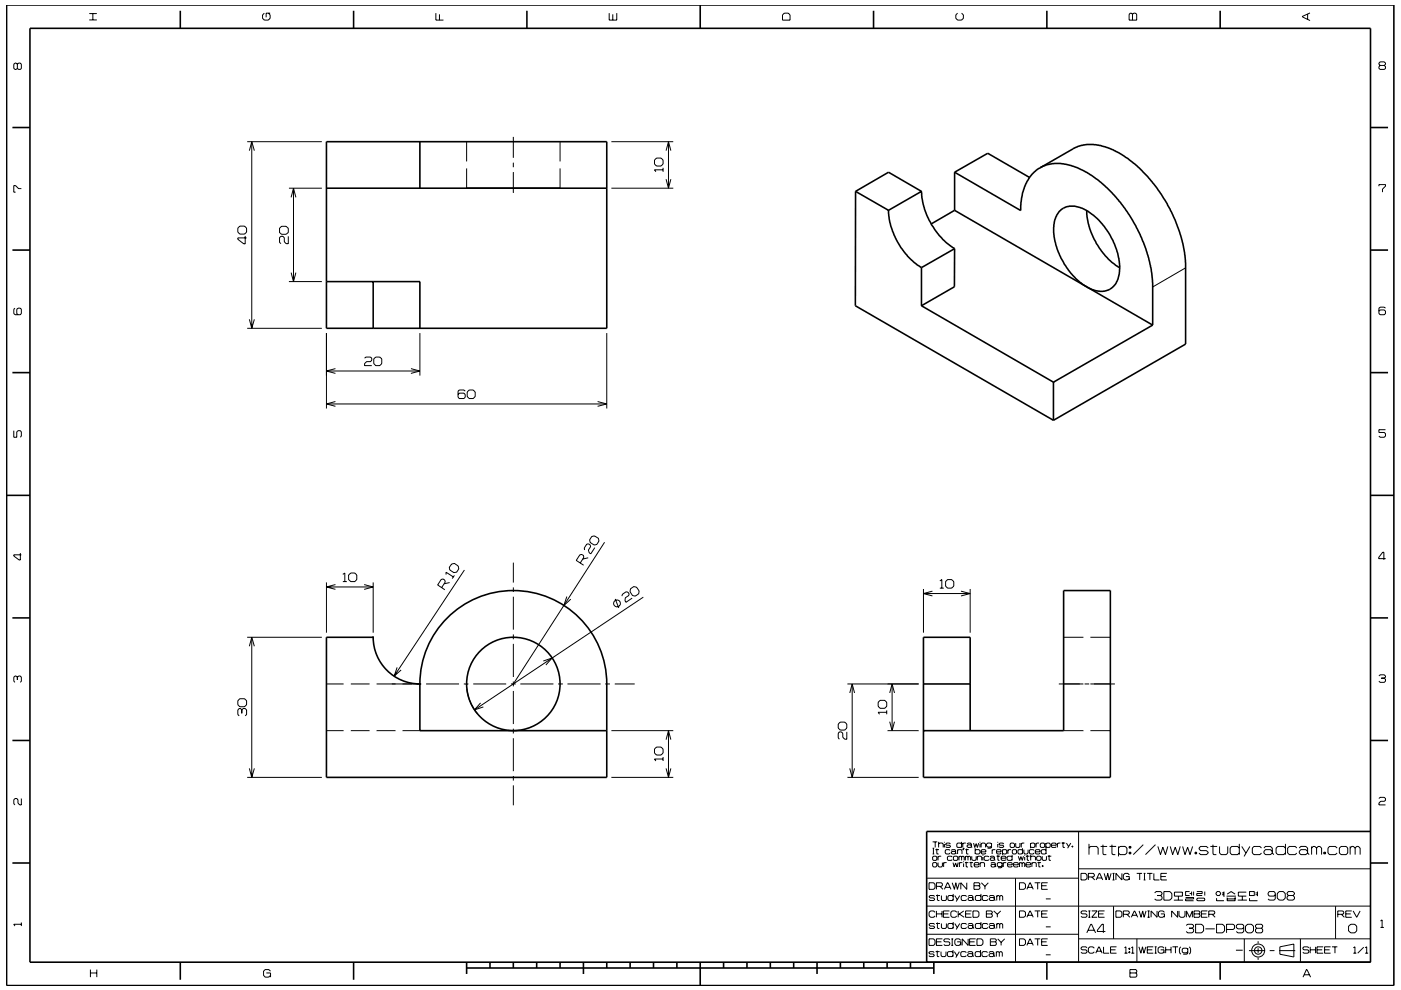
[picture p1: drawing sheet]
<svg xmlns="http://www.w3.org/2000/svg" width="297mm" height="210mm" viewBox="0 0 297 210" stroke-linecap="round" stroke-linejoin="round" font-family="sans-serif">
<g fill="none" stroke="#000" stroke-width=".21">
<path d="M3.7 13.6l-.3-.2h-.2l-.3 .2v.9l.3 .2 .5-.2M3.7 13.6l.2-.2h.4l.2 .2v.9l-.2 .2h-.4l-.2-.2M3.7 13.6v.9M18.9 4.2h1.6M18.9 2.9h1.6M19.7 2.9v1.3M56 2.8l-.3 .4v.7l.3 .4h.9l.4-.4v-.7l-.4-.4M57.3 2.8h-.9v.9M92.4 2.8v1.5h1.6M93.2 3v1.3M129.2 2.8v1.5h1.6v-1.5M129.9 3v1.3"/>
<path d="M166.3 2.8h.8l.4 .4v1.1h-1.6v-1.1zM203 2.8l-.4 .4v.7l.4 .4h.9l.4-.4v-.7l-.4-.4M239.6 2.8h.3l.2 .2 .3-.2h.3l.3 .2v1.3h-1.6v-1.3zM240.1 3v1.3M277.2 3v1.1M277.7 2.7l-1.6 .8v.1l1.6 .8M292.6 13.9l-.2-.3v-.2l.2-.3h.9l.2 .3v.2l-.2 .3M292.6 13.9l-.2 .2v.4l.2 .2h.9l.2-.2v-.4l-.2-.2M292.6 13.9h.9M52.4 30.1h15.8M52.9 32l.5-1.9 .5 1.9M53.4 30.1v39.5"/>
<path d="M61.3 39.9h6.9M62.2 39.9v19.8M98.9 30.1v4.1M98.9 35.7v4.2M108.8 29v4.5M108.8 34.5v1M108.8 36.5v4.4M118.7 30.1v4.1M118.7 35.7v4.2M129.6 39.9h13.1M129.6 30.1h13.1M139.2 33.5h1l.4 .4v.9l-.4 .4h-1l-.4-.4v-.9z"/>
<path d="M140.6 35.6v.8M140.6 36h-1.8l.3 .4M141.2 38l.5 1.9 .5-1.9M141.2 32l.5-1.9 .5 1.9M141.7 30.1v9.8M292.4 39.5v-.3h1.3v.3l-.6 .6v.7M4.5 40h-.6l-.6-.6h-.4v1.4h.4M50.8 48h1.1l.4 .4v.8l-.4 .5h-1.1l-.4-.5v-.8zM52 50v1.7h-.3l-1.3-.9v-.3h1.9M59.7 48h1l.4 .4v.9l-.4 .4h-1l-.4-.4v-.9zM61.1 50.1v1.6h-.4l-.4-.4v-.9l-.3-.3h-.4l-.3 .3v1l.3 .3M61.3 59.7h6.9"/>
<path d="M61.7 41.9l.5-2 .5 2M61.7 57.8l.5 1.9 .5-1.9M251.4 56.8l-7 4.1M3.2 65.4l-.3 .2v.9l.3 .3h1.1l.2-.3v-.9l-.2-.2h-.5l-.2 .2v.9l.2 .3M52.4 69.6h15.8M52.9 67.7l.5 1.9 .5-1.9M69.2 70.6v16M69.2 78.7h19.8M71.1 78.2l-1.9 .5 1.9 .5M77.3 76l.3-.3h1l.2 .3v.4l-.2 .3h-.9l-.4 .4v.5h1.5M79.2 76.1l.5-.4h.8l.4 .4v1l-.4 .5h-.8l-.5-.5zM87.1 78.2l1.9 .5-1.9 .5"/>
<path d="M89 70.6v9.1M128.6 70.6v16M293.7 65.4l-.2-.3h-.9l-.2 .3v1.1l.2 .3h.9l.2-.3v-.5l-.2-.3h-.9l-.2 .3M2.9 91.3v1.4h.7v-1.1l.2-.3h.5l.2 .3v.9l-.2 .2M69.2 85.7h59.4M71.1 85.2l-1.9 .5 1.9 .5M98.6 83l-.2-.3h-1l-.3 .3v1.2l.3 .3h1l.2-.3v-.5l-.2-.3h-1l-.3 .3M99.1 83.1l.4-.4h.8l.5 .4v1l-.5 .4h-.8l-.4-.4zM126.7 85.2l1.9 .5-1.9 .5M293.7 91.1h-1.3v.6h1.1l.2 .3v.5l-.2 .2h-.9l-.2-.2M4.3 117.3v1.5h-.2l-1.2-.9v-.2h1.6M95.8 119.6l.5-.1 .9 .6 .1 .5-.5 .8h-.6l-.8-.5-.2-.5z"/>
<path d="M108.8 119.3v4.3M123 119.4l.8-1.2-.1-.4-.4-.2-.4 .1-.7 1.2 1.5 1M124.7 118.3l-1.1 .3M125.5 113.8l.5-.1 .9 .5 .1 .6-.5 .7-.5 .1-.9-.5-.1-.6zM126.1 116.2l-.8 1.3-.4-.2-.1-.6 .4-.7-.1-.4-.3-.2h-.4l-.5 .8v.5M128.2 115l-19.4 30.1M293.8 118.5h-1.5v-.3l.9-1.1h.2v1.6M52.4 135.2h15.8M52.9 137.1l.5-1.9 .5 1.9M53.4 135.2v29.7M69.2 123.5v10.7M69.2 124.5h9.9"/>
<path d="M71.1 124l-1.9 .5 1.9 .5M72.7 121.8l.4-.3v1.9M72.7 123.4h.8M73.9 122l.5-.5h.8l.4 .5v.9l-.4 .5h-.8l-.5-.5zM77.2 124l1.9 .5-1.9 .5M79.1 123.5v10.7M93.6 124.6l.8-1.2-.1-.3-.3-.3-.4 .1-.8 1.2 1.5 1M94.6 121.9v-.5l1.5 1M95.3 123.6l-1.2 .2M96.3 122l-.4 .7M98.5 120.9l-14.9 22.5M108.8 124.6v1"/>
<path d="M108.8 126.6v7M108.8 134.6v1M108.8 136.6v7M120.2 126.5l-.7 1.9 1.5-1.3M130.4 127l.8 1.9M131.9 126.4v-.3l.9-.6 .3 .1 .3 .3-.1 .4-.7 .5-.1 .6 .2 .4 1.3-.9M133.7 124.9l.7-.5 .6 .1 .5 .8-.1 .6-.7 .5-.6-.1-.5-.8zM136.4 126.7l-35.8 23.9M195.8 124.9v9.3M195.8 125.9h9.9M197.7 125.4l-1.9 .5 1.9 .5M199.3 123.2l.4-.3v1.8"/>
<path d="M199.3 124.7h.8M200.5 123.4l.4-.5h.9l.4 .5v.9l-.4 .4h-.9l-.4-.4zM203.7 125.4l2 .5-2 .5M205.7 124.9v9.3M225.5 135.2h4.2M231.2 135.2h4.2M3.7 143.6l-.3-.2h-.2l-.3 .2v.9l.3 .2M3.7 143.6l.2-.2h.4l.2 .2v.9l-.2 .2M3.7 143.6v.6M50.8 148.2h1.1l.4 .4v.9l-.4 .4h-1.1l-.4-.4v-.9zM51.3 150.6l-.3-.3h-.3l-.3 .3v.9l.3 .3M51.3 150.6l.3-.3h.4l.3 .3v.9l-.3 .3"/>
<path d="M51.3 150.6v.7M69.2 155h3.7M69.2 145.1h3.7M74.4 155h4M74.4 145.1h4M79.8 155h4.1M79.8 145.1h9.5M84.2 141.6l-.6 1.8 1.4-1.3M85.3 155h3.7M90.3 145.1h7M98.3 145.1h1M99 146a10 10 0 0 0 2.2 5.3"/>
<path d="M100.3 145.1h7M101.9 149.1l-1.3 1.5 1.9-.7M108.3 145.1h1M108.8 155h.1M108.8 144.6v1M108.8 146.5v7.1M108.8 154.5v1.1M108.8 156.6v7M110.3 145.1h7M115.2 140.2l1.8-.6-1.3 1.5M118.3 145.1h1M120.3 145.1h7"/>
<path d="M128.3 145.1h1M129.6 155h13.1M130.3 145.1h4.3M138.8 158.9l.4-.4h1l.4 .4v.8l-.4 .4h-1l-.4-.4zM141.2 156.9l.5-1.9 .5 1.9M141.7 155v9.9M178.1 153.2h1l.4 .4v.8l-.4 .5h-1l-.4-.5v-.8zM179.5 155.2v1.6h-.4l-.4-.4v-.9l-.3-.3h-.4l-.3 .3v1l.3 .3M179.7 145.1h15.1M180.2 147l.5-1.9 .5 1.9M180.7 145.1v19.8M186.2 149l.4-.5h1l.4 .5v.8l-.4 .4h-1l-.4-.4z"/>
<path d="M188 151.1h-1.8l.3 .4M188 150.7v.8M188.2 155h6.6M188.6 153.1l.5 1.9 .5-1.9M188.6 147l.5-1.9 .6 1.9M189.1 145.1v9.9M224.5 145.1h5.2M225.5 155h4.2M230 145.1h.9M231.2 145.1h5.2M231.2 155h4.2M292.4 143.4l.2-.3h.9l.2 .3v.2l-.2 .2"/>
<path d="M292.9 143.8h.6M293.5 143.8l.2 .3v.4l-.2 .2h-.9l-.2-.2M4.5 169.4v1.3h-.3l-.4-.4v-.7l-.2-.2h-.4l-.3 .2v.9l.3 .2M52.4 164.9h15.8M52.9 163l.5 1.9 .5-1.9M108.8 164.6v1M108.8 166.6v4.2M129.6 164.9h13.1M140.6 161h-1.8l.3 .4M140.6 160.6v.8M141.2 163l.5 1.9 .5-1.9M179.7 164.9h15.1"/>
<path d="M180.2 163l.5 1.9 .5-1.9M197.7 178.6h1M197.7 179.9h.4M197.9 179.9v1.2M198.3 178.6v1.1M198.6 180v1.1h.4M199 179l.2-.2h.6l.2 .2v.7M199 178.6v1.1M200.2 178.6v.1M200.2 179v.7M201.5 179l-.2-.2h-.6l-.2 .3 .2 .2h.6l.2 .3-.2 .1h-.6l-.2-.1M203.9 179l-.2-.2h-.7l-.1 .2v.6l.1 .1h.7l.2-.1"/>
<path d="M203.9 178.6v1.1M204.1 178.8v.9M204.2 179.9h.2l-.2 .4zM204.3 179.9l-.1 .4M204.8 178.8h-.5l-.2 .2M204.9 180v1.1h.4M205 179l.2-.2h.6l.2 .2v.6M206 179.4l-.2-.2h-.6l-.2 .2 .2 .3h.6l.2-.1M206 179.6l.1 .1M206.4 178.8l.3 .9 .3-.8 .2 .8 .3-.9M206.8 179.9v1.2M207.8 178.6v.1"/>
<path d="M207.8 179v.7M208 179l.2-.2h.5l.3 .2v.7M208 178.8v.9M210.2 179l-.2-.2h-.6l-.2 .2v.4l.2 .3h.6l.2-.3M210.2 178.8v.9l-.2 .2h-.6M211.5 178.6v.1M211.5 179v.7M212.8 179l-.2-.2h-.6l-.2 .3 .2 .2h.6l.2 .3-.2 .1h-.6l-.2-.1M214.3 178.8h.6l.2 .2v.6l-.2 .1h-.6l-.1-.1v-.6zM215.3 178.8v.8l.2 .1h.6l.1-.1v-.8M216.5 178.8v.9M216.8 179.9v1.2"/>
<path d="M217.2 178.8h-.5l-.2 .2M218.5 179l.2-.2h.5l.2 .2v.6l-.2 .1h-.5l-.2-.1M218.5 178.8v1.1M219.7 178.8v.9M220.3 178.8h-.5l-.1 .2M220.6 179l.2-.2h.5l.2 .2v.6l-.2 .1h-.5l-.2-.1zM221.7 179l.3-.2h.5l.2 .2v.6l-.2 .1h-.5l-.3-.1M221.7 178.8v1.1M221.8 179.9v1.2M222.9 179.3h1l-.1-.5h-.7l-.2 .2v.6l.2 .1h.7l.1-.1M224.2 178.8v.9M224.8 178.8h-.4l-.2 .2"/>
<path d="M225.1 178.8h.7M225.4 178.6v1.1h.4M226.1 178.8l.5 .8M227 178.8l-.6 1.1M227.3 179.4h.2v.3h-.2zM227.4 179.4v.3M228.7 176.4v27.7M230.9 179.9l.3-.4h1.3l.3 .4v1.4M230.9 179v2.3M233.3 179.5h1.4M233.8 179.2v1.9l.2 .2h.6M235.2 179.5h1.4"/>
<path d="M235.8 179.2v1.9l.2 .2h.5M237.1 179.9l.4-.4h1l.4 .4v1l-.4 .4h-1l-.4-.4M237.1 179.5v2.1M239.4 179.5h.4v.4h-.4zM239.6 179.5v.4M242.4 179.2l-2.1 2.1M245 179.2l-2.1 2.1M245.5 179.5l.5 1.8 .5-1.6 .6 1.6 .5-1.8M248.1 179.5l.5 1.8 .6-1.6 .5 1.6 .5-1.8M250.7 179.5l.5 1.8 .6-1.6 .5 1.6 .6-1.8M256.2 179.9l-.4-.4h-1.2l-.4 .4 .4 .5h1.2l.4 .5-.4 .4h-1.2l-.4-.4M256.6 179.5h1.5"/>
<path d="M257.2 179.2v1.9l.1 .2h.6M258.6 179.5v1.4l.3 .4h1.1l.3-.4v-1.4M262.8 179.9l-.4-.4h-1.2l-.4 .4v1l.4 .4h1.2l.4-.4M262.8 179v2.3M263.3 179.5l.9 1.4M265 179.5l-1.2 2.1M267.5 179.9l-.4-.4h-1.2l-.4 .4v1l.4 .4h1.2l.4-.4M268 179.9l.3-.4h1.1l.3 .4v1M272.5 179.9l-.3-.4h-1.3l-.3 .4v1l.3 .4h1.3l.3-.4M272.5 179v2.3M274.9 179.9l-.3-.4h-1.2l-.4 .4v1l.4 .4h1.2l.3-.4M275.5 179.9l.3-.4h1.1l.3 .4v1"/>
<path d="M278.1 179.9l.3-.4h.4l.3 .4M278.1 179.5v1.8M279.1 179.9l.4-.4h.3l.4 .4v1.4M279.1 179.9v1.4M283.5 179.9l-.4-.4h-1.2l-.3 .4v1l.3 .4h1.2l.4-.4M284 179.9l.3-.4h1.1l.3 .4v1l-.3 .4h-1.1l-.3-.4zM286.3 179.9l.3-.4h.3l.4 .4M286.3 179.5v1.8M287.3 179.9l.4-.4h.3l.4 .4v1.4M287.3 179.9v1.4M292.4 169.4l.2-.3h.9l.2 .3v.3l-.2 .3h-.8l-.3 .3v.4h1.3M4.5 195.7v.7"/>
<path d="M4.5 196h-1.6l.3 .4M196.5 198.2h32.2M196.5 192.2h94.1M196.6 186.3h32.1M197 199.1h.9l.3 .4v.7l-.3 .3h-.9zM197 187.2h.9l.3 .4v.7l-.3 .3h-.9zM197.7 181.1h.4M197.7 181.8l.2-.2h.6l.1 .2v.5l-.1 .2h-.6l-.2-.2zM197.7 183.1l.2-.1h.6l.1 .1v.6l-.1 .2h-.6l-.2-.2zM198.2 190.2l-.2-.3h-.8l-.2 .3 .2 .3h.8l.2 .3-.2 .2h-.8l-.2-.2M198.2 196.1l-.2-.2h-.8l-.2 .2 .2 .3h.8l.2 .2-.2 .3h-.8l-.2-.2M198.2 193.5l-.2-.3h-.7l-.3 .3v.8l.3 .3h.7l.2-.3"/>
<path d="M198.3 180.2h.8M198.5 189.9h.8M198.5 195.9h.8M198.5 188h1.1l.2-.2v-.4l-.2-.2h-1.1v1.4M198.5 199.8h1.1M198.5 193.2v1.4M198.5 193.8h1.2M198.7 189.7v1.2l.5 .1M198.7 195.7v1.1l.5 .1M198.9 183v.7l.2 .2h.5l.2-.2v-.7M198.9 181.6v.9M199.3 188l.6 .6"/>
<path d="M199.6 181.6h-.5l-.2 .2M199.6 189.9v.9l.2 .2h.6l.3-.2v-.9M199.6 195.9v.8l.2 .2h.6l.3-.2v-.8M199.7 193.2v1.4M199.8 199.1h-1.3v1.4h1.3M200 193.8h1.1M200.1 183v.9M200.2 188.6l.7-1.4h.1l.6 1.4M200.4 188.2h1M200.7 183h-.5l-.1 .1M201.3 193.2h-1.3v1.4h1.3M201.4 199.3l-.2-.2h-.9l-.2 .5 .2 .2h.9l.2 .2v.3l-.2 .2h-.9l-.2-.2"/>
<path d="M201.4 180.4l-.1-.2h-.7l-.2 .2v.5l.2 .2h.7l.1-.2M201.7 180.4l.2-.2h.5l.2 .2v.5M201.7 199.1h.4M201.9 199.1v1.4M201.9 187.2l.5 1.4 .2-1.4 .4 1.4 .4-1.4M201.9 181.8l-.2-.2h-.7l-.1 .2v.5l.1 .2h.7l.2-.2M202.1 183l.2 .9 .3-.9 .3 .9 .3-.9M202.1 190.2l-.2-.3h-.7l-.2 .3v.6l.2 .2h.7l.2-.2M202.1 196.1l-.2-.2h-.7l-.2 .2v.6l.2 .2h.7l.2-.2M202.1 189.6v1.4M202.1 195.6v1.3M202.1 181.8l.2-.2h.6l.2 .2v.5l-.2 .2h-.6l-.2-.2z"/>
<path d="M202.4 189.9l.5 .9M202.4 195.9l.5 .8M202.6 180.8l-.2-.2h-.5l-.2 .2 .2 .3h.5l.2-.2M202.6 180.9l.2 .2M202.9 193.5l-.3-.3h-.7l-.3 .3v.8l.3 .3h.7l.3-.3M202.9 199.8h.8v.7M203 180.4l.2-.2h.6l.2 .2v.7M203 180.2v.9M203.2 193.2v1.4M203.3 181.8l.2-.2 .4 .2M203.3 181.6v.9M203.4 193.8l1 .8"/>
<path d="M203.4 183v.9M203.5 189.9l-.8 1.3M203.5 195.9l-.8 1.2M203.7 199.5l-.3-.4h-.7l-.3 .4v.7l.3 .3h.7l.3-.3M203.9 181.8v.7M203.9 181.8l.1-.2 .4 .2v.7M204 183h-.4l-.2 .1M204.3 182.7v.2M204.3 183.1v.8M204.3 193.2l-1.1 .8M204.6 183h.7M204.7 180.2h.7"/>
<path d="M204.7 181.6v.9M204.7 181.8l.1-.2 .4 .2M204.7 193.8h1.1M204.8 182.8v1l.4 .1M204.9 190.2l-.2-.3h-.7l-.2 .3v.6l.2 .2h.7l.2-.2M204.9 196.1l-.2-.2h-.7l-.2 .2v.6l.2 .2h.7l.2-.2M205 187.2v1.4l-1.3-1.4v1.4M205.2 190.2l.2-.3h.7l.2 .3v.6M205.2 196.1l.2-.2h.7l.2 .2v.6M205.2 181.8v.7M205.2 181.8l.2-.2 .4 .2v.7M205.3 199.1v1.4l-1.3-1.4v1.4"/>
<path d="M205.6 183h.7M205.6 199.8h1M205.9 182.8v1l.3 .1M206 193.2h-1.3v1.4h1.3M206 181.6v.7l.2 .2h.6l.2-.2v-.7M206.3 193.2h1l.3 .3v.8l-.3 .3h-1zM206.3 190.6l-.2-.2h-.7l-.2 .2 .2 .4h.7l.2-.2M206.3 196.5l-.2-.2h-.7l-.2 .2 .2 .4h.7l.2-.2M206.3 190.8l.2 .2M206.3 196.7l.2 .2M206.5 187.2h1.1l.2 .2-.2 .5 .2 .2v.3l-.2 .2h-1.1zM206.5 187.9h1.1"/>
<path d="M206.5 183.4h1.1l-.2-.4h-.7l-.2 .1v.6l.2 .2h.7l.2-.2M206.8 180.4l.1-.2h.7l.2 .2v.5l-.2 .2h-.7l-.1-.2M206.8 199.1h-1.2v1.4h1.2M207.1 199.1h1l.3 .4v.7l-.3 .3h-1zM207.2 181.8l.2-.2h.5l.2 .2v.7M207.2 181.6v.9M207.8 183.1l.2-.1h.6l.1 .1v.8M207.8 183v.9M208 190.2l-.2-.3h-.8l-.2 .3v.6l.2 .2h.8l.2-.2M208 196.1l-.2-.2h-.8l-.2 .2v.6l.2 .2h.8l.2-.2M208 189.6v1.4M208 195.6v1.3"/>
<path d="M208 180.7h1v-.3l-.2-.2h-.6l-.2 .2v.5l.2 .2h.6l.2-.2M208.1 187.2l.7 .8M208.4 181.3v.2M208.4 181.8v.7M208.8 188v.6M209.1 193.2h1.1l.2 .2-.2 .4 .2 .2v.3l-.2 .3h-1.1zM209.1 193.8h1.1M209.5 190.2l-.3-.3h-.7l-.2 .3v.6l.2 .2h.7l.3-.2M209.5 196.1l-.3-.2h-.7l-.2 .2v.6l.2 .2h.7l.3-.2M209.5 187.2l-.7 .8M209.7 181.8l-.2-.2h-.7l-.1 .2v.5l.1 .2h.7l.2-.2M209.7 190.2l.3-.3h.6l.2 .3v.6"/>
<path d="M209.7 196.1l.3-.2h.6l.2 .2v.6M209.9 181.8l.2-.2h.5l.3 .2v.5M210 199.1h1l.2 .2-.2 .5 .2 .2v.3l-.2 .2h-1zM210 199.8h1M210.1 183.1l.2-.1h.5l.2 .1v.6M210.4 180.2v.9M210.7 193.2l.8 .7M210.8 190.6l-.2-.2h-.6l-.3 .2v.2l.3 .2h.6l.2-.2M210.8 196.5l-.2-.2h-.6l-.3 .2v.2l.3 .2h.6l.2-.2M210.8 190.8l.2 .2M210.8 196.7l.2 .2M210.9 182.2l-.3-.3h-.5l-.2 .3 .2 .3h.5l.3-.2"/>
<path d="M210.9 182.3l.1 .2M211 183.5l-.2-.2h-.5l-.2 .2 .2 .4h.5l.2-.2M211 183.7l.2 .2M211 180.2h-.4l-.2 .2M211.3 181.6h.7M211.3 180.7h1l-.2-.5h-.6l-.2 .2v.5l.2 .2h.6l.2-.2M211.3 190.2l.2-.3 .5 .3M211.3 189.9v1.1M211.3 195.9v1M211.3 196.1l.2-.2 .5 .2M211.5 193.9v.7M211.5 199.1l.8 .8"/>
<path d="M211.6 181.4v1l.3 .1M212 190.2l.2-.3 .4 .3v.8M212 190.2v.8M212 196.1v.8M212 196.1l.2-.2 .4 .2v.8M212.2 193.2l-.7 .7M212.3 182h1v-.2l-.2-.2h-.6l-.2 .2v.5l.2 .2h.6l.2-.2M212.3 199.9v.6M212.5 183.1l-.2-.1h-.7l-.2 .1v.5l.2 .2h.7l.2-.2M212.5 183v.9l-.2 .2h-.7M212.6 180.4l.1-.2h.6l.1 .2v.5l-.1 .2h-.6l-.1-.2M212.6 180.2v1.1"/>
<path d="M212.7 183v.9M213 199.1l-.7 .8M213.4 183h-.5l-.2 .1M213.6 183.4h1l-.1-.4h-.7l-.2 .1v.6l.2 .2h.7l.1-.2M213.7 180.2v.9M214.4 180.2h-.5l-.2 .2M214.6 181.8l-.2-.2h-.7l-.2 .2v.5l.2 .2h.7l.2-.2M214.6 181.3v1.2M214.6 180.4l.2-.2h.5l.2 .2v.5l-.2 .2h-.5l-.2-.2zM214.9 183.4h1l-.2-.4h-.6l-.2 .1v.6l.2 .2h.6l.2-.2M215.3 186.3v17.8M215.9 181.6l.3 .9 .2-.8 .3 .8 .3-.9"/>
<path d="M216.2 183v.9M216.2 183.1l.2-.1 .3 .1M216.2 199.1h.9l.3 .4v.7l-.3 .3h-.9zM216.2 187.2h.9l.3 .4v.7l-.3 .3h-.9zM216.2 193.2h.9l.3 .3v.8l-.3 .3h-.9zM216.7 183.1l.2-.1 .4 .1v.8M216.7 183.1v.8M216.8 180.4l-.2-.2h-.6l-.2 .2v.5l.2 .2h.6l.2-.2M217.1 180.2v.7l.2 .2h.5l.2-.2v-.7M217.3 181.3v.2M217.3 181.8v.7M217.5 183.4h1l-.1-.4h-.7l-.2 .1v.6l.2 .2h.7l.1-.2"/>
<path d="M217.5 181.6h.8M217.7 194.6l.7-1.4 .7 1.4M217.7 188.6l.7-1.4 .7 1.4M217.8 181.4v1l.4 .1M217.9 194.1h1M217.9 188.2h1M218.5 181.8l.2-.2h.6l.2 .2v.7M218.5 181.3v1.2M218.8 183.1l.2-.1h.5l.2 .1v.8M218.8 183v.9M219.2 180.4l-.1-.2h-.7l-.2 .2v.5l.2 .2h.7l.1-.2M219.4 199.1h1.2"/>
<path d="M219.4 193.2h1.2M219.4 187.2h1.2M219.5 180.7h1l-.2-.5h-.6l-.2 .2v.5l.2 .2h.6l.2-.2M219.8 181.8l.2-.2h.5l.2 .2v.5l-.2 .2h-.5l-.2-.2zM220 183h.7M220 187.2v1.4M220 193.2v1.4M220 199.1v1.4M220.3 182.8v1l.3 .1M220.8 199.8h1.1M220.8 193.8h1.1M220.8 187.9h1.1"/>
<path d="M221 183.6h.1v.2h-.1zM221 181.6v.7l.1 .2h.6l.2-.2v-.7M221.1 183.6v.2M221.7 196.6h1.1M221.7 190.7h1.1M221.8 180.4l-.2-.2h-.6l-.2 .2v.5l.2 .2h.6l.2-.2M222.1 199.1h-1.3v1.4h1.3M222.1 187.2h-1.3v1.4h1.3M222.1 193.2h-1.3v1.4h1.3M222.1 181.6h.8M222.4 181.4v1l.4 .1M228.7 199.1h61.9"/>
<path d="M228.7 184.3h61.9M229.2 185.2h.9l.4 .4v.7l-.4 .3h-.9zM230.4 197.9l.9-1.9h.1l.9 1.9M230.5 193.4l-.2-.2h-.9l-.2 .2 .2 .4h.9l.2 .2v.3l-.2 .3h-.9l-.2-.3M230.7 197.3h1.3M230.8 186h1l.2-.2v-.3l-.2-.3h-1v1.4M230.8 193.2h.4M230.8 194.6h.4M231 193.2v1.4M231.5 186l.6 .6M231.5 193.2h1.1l-1.1 1.4h1.1M232.4 186.6l.6-1.4h.2l.6 1.4"/>
<path d="M232.6 186.2h1M232.9 193.8h1.1M234.1 185.2l.4 1.4 .4-1.4 .3 1.4 .4-1.4M234.2 193.2h-1.3v1.4h1.3M234.4 197.6h-1.7v-.3l.9-1.3h.3v1.9M235.9 185.2h.4M235.9 186.6h.4M236.1 185.2v1.4M236.1 192.2v6.9M236.6 193.2h1l.3 .3v.8l-.3 .3h-1zM237.9 185.2v1.4l-1.3-1.4v1.4M238.2 193.9h1l.2-.2v-.3l-.2-.2h-1v1.4"/>
<path d="M238.7 185.9h.7v.7M238.9 193.9l.7 .7M239.4 180.8h.4v.3h-.4zM239.4 185.6l-.3-.4h-.6l-.3 .4v.7l.3 .3h.6l.3-.3M239.6 180.8v.3M239.9 194.6l.6-1.4 .7 1.4M240.1 194.1h.9M241 185.2h1.1M241 199.1v5M241.5 193.2l.4 1.4 .4-1.4 .3 1.4 .4-1.4M241.6 185.2v1.4M242.5 185.2h.4"/>
<path d="M242.5 186.6h.4M242.7 185.2v1.4M243.2 185.2h1.1M243.3 193.2h.5M243.3 194.6h.5M243.5 193.2v1.4M243.8 185.2v1.4M244.6 185.2v1.4h1.2M244.8 189.4l.3-.3h1l.3 .3v.2l-.3 .3M245.3 193.2v1.4l-1.2-1.4v1.4M245.4 189.9h.7M246.1 189.9l.3 .3v.5l-.3 .2h-1l-.3-.2"/>
<path d="M246.1 193.8h.8v.8M246.1 185.9h1.1M246.8 189.1h1.2l.5 .4v1l-.5 .4h-1.2zM246.9 193.5l-.4-.3h-.6l-.3 .3v.8l.3 .3h.6l.4-.3M247.4 185.2h-1.3v1.4h1.3M248.9 190.9h1.9M249 189.2h1.7v.9h-1.7zM249.7 193.2v1.4l-1.3-1.4v1.4M249.8 190.1v.8M250 193.2v1.1l.3 .3h.6l.3-.3v-1.1M251.4 190.4h1.7v.3h-1.7v.3h1.7M251.5 196.3l.3-.3h1l.3 .3v.3l-.3 .3"/>
<path d="M251.5 194.6v-1.4l.7 1.4 .6-1.4v1.4M252.1 196.9h.7M252.2 189.1h-.8v.8h.8M252.2 189.5h.4M252.6 189.1v.8M252.8 196.9l.3 .2v.5l-.3 .3h-1l-.3-.3M253.1 189.1v.8M253.1 193.2h1.1l.2 .2-.2 .4 .2 .3v.2l-.2 .3h-1.1zM253.1 193.8h1.1M253.4 180.8h.3v.3h-.3zM253.5 196h1.3l.4 .5v.9l-.4 .5h-1.3zM253.5 180.8v.3"/>
<path d="M253.7 189.1h1.2v.4h-1.2v.4h1.2M253.7 190.7l.2-.2h1.4l.1 .4-.1 .1h-1.4zM254.7 193.8h1.1M255.4 189.1v.8M255.6 197h2M256 193.2h-1.3v1.4h1.3M256.3 193.9h1l.3-.2v-.3l-.3-.2h-1v1.4M257 193.9l.6 .7M257.9 196h1.3l.4 .5v.9l-.4 .5h-1.3zM257.9 190.5v.5h1.6M258.1 189.1h.4l.3 .3v.2l-.3 .3h-.4l-.3-.3zM259.1 189.4h.4"/>
<path d="M259.1 189.8h.4M259.5 189.1v1.1M260.1 197.1h1.4l.2-.2v-.6l-.2-.3h-1.4v1.9M260.1 190.1h1.9M260.2 190.7h1.7M260.2 190.4v.6h1.7v-.6M260.2 189.6l.8-.5 .9 .5M262.4 190.9h2M263.4 190.1v.8M263.7 196.7l-.3 .3h-1l-.3-.3v-.4l.3-.3h1l.3 .3v1.3l-.3 .3h-1l-.3-.3M263.8 199.1v5M264.1 196.5l.4-.5h.8l.5 .5v.9l-.5 .5h-.8l-.4-.5z"/>
<path d="M264.2 189.2h-1.6v.9h1.6M264.9 189.1h1v.8h-1zM264.9 190.5v.5h1.7M266.2 189.4h.4M266.2 189.8h.4M266.4 196.9l-.2-.3v-.3l.2-.3h1.1l.2 .3v.3l-.2 .3M266.4 196.9h1.1M266.4 196.9l-.2 .2v.5l.2 .3h1.1l.2-.3v-.5l-.2-.2M266.6 189.1v1M266.7 199.6v.5M269.7 180.6l-.3-.4h-1.1l-.3 .4v.3l.3 .4h1.1l.3-.4M269.7 180.9l.4 .4"/>
<path d="M270.4 189.8l-.3 .3h-1l-.2-.3v-.4l.2-.3h1l.3 .3v1.3l-.3 .2h-1l-.2-.2M270.8 189.5l.4-.4h.9l.4 .4v1l-.4 .4h-.9l-.4-.4zM273.2 189.9h.9M273.2 189.9l-.3-.3v-.2l.3-.3h.9l.3 .3v.2l-.3 .3M273.2 189.9l-.3 .3v.5l.3 .2h.9l.3-.2v-.5l-.3-.3M275.7 199.1v5M277.2 180.6l-.3-.4h-1.1l-.3 .4v.3l.3 .4h1.1l.3-.4M277.2 180.9l.4 .4M280.7 180.8h.3v.3h-.3zM280.9 180.8v.3M283.2 192.2v6.9M283.6 193.9h1.1l.2-.2v-.3l-.2-.2h-1.1v1.4"/>
<path d="M284.4 193.9l.6 .7M285.3 193.8h1.1M285.9 196.5l.5-.5h.8l.5 .5v.9l-.5 .5h-.8l-.5-.5zM286.6 193.2h-1.3v1.4h1.3M286.9 193.2l.8 1.4 .7-1.4M292.7 195.4l.3-.3v1.6M292.7 196.7h.7M19.2 206.4h1.3M19.2 205.7v1.6M20.5 205.7v1.6M56.5 206.4h.9v.9M57.4 206l-.4-.4h-.8l-.3 .4v.9l.3 .4h.8l.4-.4"/>
<path d="M198.1 202l-.2-.2h-.8l-.2 .2 .2 .3h.8l.2 .3-.2 .3h-.8l-.2-.2M198.4 201.8h.8M198.7 201.6v1.2l.4 .1M199.5 201.8v.9l.2 .2h.7l.2-.2v-.9M201.7 200.5h.4M202.1 202l-.3-.2h-.7l-.2 .2v.7l.2 .2h.7l.3-.2M202.1 201.5v1.4M202.3 201.8l.6 .9M203.4 201.8l-.8 1.3M204.9 202l-.3-.2h-.7l-.2 .2v.7l.2 .2h.7l.3-.2M205.1 202.1l.3-.3h.6l.2 .3v.6M206.2 202.5l-.2-.2h-.6l-.3 .2v.2l.3 .2h.6l.2-.2"/>
<path d="M206.2 202.7l.3 .2M207.9 202.1l-.2-.3h-.7l-.2 .3v.6l.2 .2h.7l.2-.2M207.9 201.5v1.4M209.4 202.1l-.2-.3h-.8l-.2 .3v.6l.2 .2h.8l.2-.2M209.7 202.1l.2-.3h.6l.2 .3v.6M210.7 202.5l-.2-.2h-.6l-.2 .2 .2 .4h.6l.2-.2M210.7 202.7l.2 .2M211.2 201.8v1.1M211.2 202.1l.2-.3 .5 .3M211.9 202.1l.2-.3 .4 .3v.8M211.9 202.1v.8M217.7 200.5l.7-1.4 .7 1.4"/>
<path d="M217.9 200.1h1M221.7 202.5h1.1M230.5 201l-.2-.2h-.9l-.2 .4 .2 .3h.9l.2 .2v.3l-.2 .2h-.9l-.2-.2M232 201.1l-.3-.3h-.6l-.3 .3v.8l.3 .3h.6l.3-.3M232.3 202.2l.7-1.4 .7 1.4M232.5 201.8h1M234 200.8v1.4h1.2M235.5 201.5h1M236.7 200.8h-1.2v1.4h1.2M238.4 202.2h.7M238.4 201l.3-.2v1.4M239.3 201.1h.3v.2h-.3z"/>
<path d="M239.3 201.9h.3v.2h-.3zM239.4 201.1v.2M239.4 201.9v.2M239.6 205.6h1.2l.2 .3-.2 .5 .2 .2v.4l-.2 .3h-1.2zM239.6 206.4h1.2M239.9 202.2h.6M239.9 201l.3-.2v1.4M241.5 200.8l.4 1.4 .3-1.4 .3 1.4 .4-1.4M243.2 201.5h1.1M244.5 200.8h-1.3v1.4h1.3M244.8 200.8h.4M244.8 202.2h.4"/>
<path d="M245 200.8v1.4M246.1 201.5h.7v.7M246.8 201.1l-.3-.3h-.6l-.4 .3v.8l.4 .3h.6l.3-.3M247.1 201.5h1.2M247.1 200.8v1.4M248.3 200.8v1.4M248.6 200.8h1.2M249.2 200.8v1.4M250.4 200.8a1.09 1.09 0 0 0 0 1.6M251.8 201.3l-.2-.2h-.7l-.2 .2v.6l.2 .2h.7l.2-.2M251.8 201.1v1.1l-.2 .2h-.7M252.1 200.8a1.1 1.1 0 0 1 0 1.6"/>
<path d="M262 201.5h1.5M264.8 201.6h3.4M266.7 201.1v1M266.7 203.1v.5M269.2 201.6h1M271.2 201.6h3.4M274.3 203l-2.9-.6v-1.6l2.9-.6v2.8M276.3 207.3l.7-1.6h.1l.8 1.6M276.5 206.8h1.1M277.5 201l-.2-.2h-.9l-.2 .4 .2 .3h.9l.2 .2v.3l-.2 .2h-.9l-.2-.2M277.8 201.5h1.1M277.8 200.8v1.4"/>
<path d="M278.9 200.8v1.4M279.2 201.5h1.1M280.5 200.8h-1.3v1.4h1.3M280.8 201.5h1.1M282.1 200.8h-1.3v1.4h1.3M282.4 200.8h1.1M283 200.8v1.4M286.9 202.2h.7M286.9 201l.4-.2v1.4M289.1 200.9l-1.2 1.3M289.4 202.2h.7M289.4 201l.4-.2v1.4"/>
<circle cx="130.8" cy="128" r=".72"/>
<circle cx="266.8" cy="201.6" r="1.38"/>
<circle cx="266.8" cy="201.6" r=".79"/>
</g>
<g fill="none" stroke="#000" stroke-width=".34">
<path d="M1.4 1.1h294.1v207.9h-294.1zM6.4 6h284.2v198.1h-284.3zM38.2 2.3v3.7M75 2.3v3.7M111.7 2.3v3.7M148.5 1.1v4.9M185.2 2.3v3.7M222 2.3v3.7M258.7 2.3v3.7M2.6 27h3.7M69.2 30.1h59.4v39.5h-59.4zM69.2 39.9h59.4"/>
<path d="M89 30.1v9.8M202.4 36.5l7-4 8.9 5.1M202.4 36.5v8.1M220.5 35.6l7.1-4.1 2.2-.8 2-.1 1.7 .3 2.4 .8 2.3 1.3 2.5 1.8 2.6 2.7 2 2.4 2.2 3.4 1.6 3.3 1.3 3.4 .8 3.6 .2 2.2v17.2l-28 16.2M220.5 35.6l-1.7 1.3-1.3 2.2-.7 1.7-.2 1.3-.2 2.6-14-8.2M220.5 35.6l1.4-.6 1.7-.3 2.4 .1 2.4 .8 3 1.6 2.1 1.5 2.8 2.8 2.2 2.7 1.7 2.7 1.5 2.8 1.8 5 .6 2.5 .3 2.8v9M290.6 27h3.7M2.6 53h3.7M69.2 59.7h19.8v9.9M79.1 59.7v9.9M181.4 40.6v24.3l41.9 24.2M181.4 40.6l7-4.1 7 4.1"/>
<path d="M181.4 40.6l7 4M188.4 44.6l.1 1.7 .3 1.6 1.5 3.4 .7 1.3 1.4 1.7 1.4 1.3 1.6 1.2M195.4 40.6l.3 2.8 .7 2.1 1.1 2.2 1.2 1.6a12.7 12.7 0 0 0 3.7 3.4M195.4 56.8v8.1M195.4 40.6l-7 4M202.4 52.7v8.1l-7 4M202.4 44.6l42 24.4M202.4 44.6l-5 2.9M202.4 52.7l-7 4.1M224.7 44.8a4.3 4.3 0 0 1 5.2-.4l2 1.3 2.2 2.3 1.9 3 .7 1.8 .5 1.8a6.7 6.7 0 0 1-1.3 6.3 4.3 4.3 0 0 1-5.1 .2l-.5-.3a15.2 15.2 0 0 1-6.9-13.1 5.1 5.1 0 0 1 1.3-2.9zM230.4 44.7l.1 1.2 .4 2.1 1.5 3.6 1.1 1.6 1.4 1.7 .9 .8 1.6 1.1M290.6 53h3.7"/>
<path d="M2.6 79h3.7M195.4 64.9l28 16.2M244.4 69l-21 12.1M290.6 79h3.7M223.4 81.1v8M1.4 105.1h4.9M290.6 105.1h4.9M2.6 131.1h3.7M69.2 135.2h9.9v-.2a9.9 9.9 0 0 0 10.1 10.1h-.2a19.8 19.8 0 0 1 19.8-19.8 19.8 19.8 0 0 1 19.8 19.8v19.8h-59.4zM290.6 131.1h3.7M2.6 157.1h3.7M89 145.1v9.9h39.6"/>
<path d="M195.8 155h29.7v-29.7h9.9v39.6h-39.6v-29.7h9.9v19.8M195.8 145.1h9.9M290.6 157.1h3.7M290.6 176.4h-94.1v27.7M2.6 183h3.7M290.6 183h3.7M38.2 204.1v3.7M75 204.1v3.7M98.9 205.3h99.1M98.9 204.1v2.5M103.9 204.1v1.2M108.8 204.1v1.2"/>
<path d="M113.8 204.1v1.2M118.7 204.1v1.2M123.7 204.1v2.5M128.6 204.1v1.2M133.6 204.1v1.2M138.6 204.1v1.2M143.5 204.1v1.2M148.5 204.1v4.9M153.4 204.1v1.2M158.4 204.1v1.2M163.3 204.1v1.2M168.3 204.1v1.2"/>
<path d="M173.2 204.1v2.5M178.2 204.1v1.2M183.1 204.1v1.2M188.1 204.1v1.2M193 204.1v1.2M198 204.1v2.5M222 204.1v3.7M258.7 204.1v3.7"/>
<circle cx="108.8" cy="145.1" r="9.9"/>
</g>
</svg>
